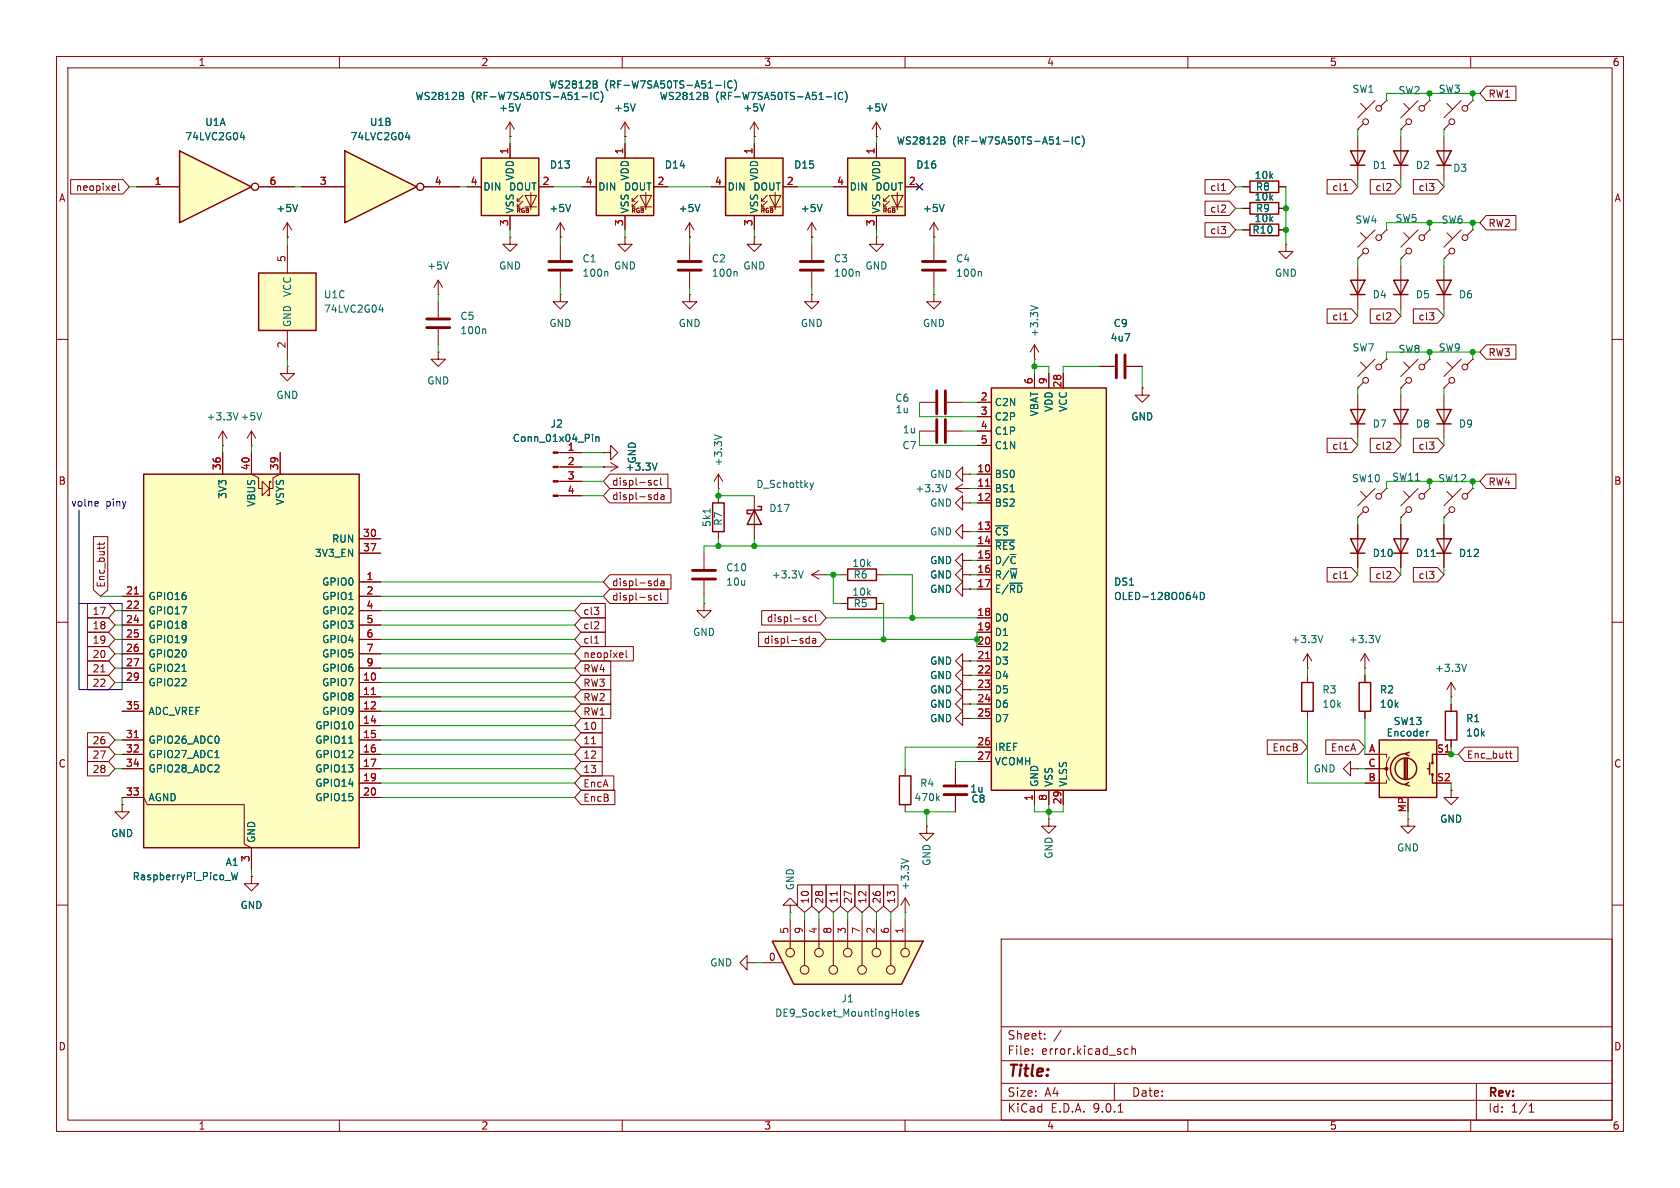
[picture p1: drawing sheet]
<svg xmlns="http://www.w3.org/2000/svg" width="297mm" height="210mm" viewBox="0 0 297 210" stroke-linecap="round" stroke-linejoin="round" font-family="sans-serif">
<defs><g id="words">
<text font-size="2.8" fill="#840000" x="178" y="190.9">Title:</text>
<g font-size="2.1" fill="#840000">
<text x="178" y="184">Sheet:</text>
<text x="178" y="186.7">File:</text>
<text x="184.1" y="186.7">error.kicad_sch</text>
<text x="178" y="196.9">KiCad</text>
<text x="178" y="194.1">Size:</text>
<text x="184.7" y="194.1">A4</text>
<text x="185.7" y="196.9">E.D.A.</text>
<text x="193.3" y="196.9">9.0.1</text>
<text x="200" y="194.1">Date:</text>
<text x="263" y="194.3">Rev:</text>
<text x="263" y="196.9">Id:</text>
<text x="267.1" y="196.9">1/1</text>
</g>
<g font-size="1.8" fill="#840000">
<text x="35" y="11.9">1</text>
<text x="85" y="11.9">2</text>
<text x="135" y="11.9">3</text>
<text x="185" y="11.9">4</text>
<text x="235" y="11.9">5</text>
<text x="285" y="11.9">6</text>
<text x="263" y="17.5">RW1</text>
<text x="10.3" y="35.9">A</text>
<text x="13.3" y="34">neopixel</text>
<text x="213.8" y="34">cl1</text>
<text x="235.4" y="34">cl1</text>
<text x="243.1" y="34">cl2</text>
<text x="250.7" y="34">cl3</text>
<text x="285.3" y="35.9">A</text>
<text x="213.8" y="41.6">cl3</text>
<text x="213.8" y="37.8">cl2</text>
<text x="263" y="40.3">RW2</text>
<text x="235.4" y="56.8">cl1</text>
<text x="243.1" y="56.8">cl2</text>
<text x="250.7" y="56.8">cl3</text>
<text x="263" y="63.2">RW3</text>
<text x="235.4" y="79.7">cl1</text>
<text x="243.1" y="79.7">cl2</text>
<text x="250.7" y="79.7">cl3</text>
<text x="10.3" y="85.9">B</text>
<text x="108.1" y="88.6">displ-sda</text>
<text x="108.1" y="86">displ-scl</text>
<text x="263" y="86">RW4</text>
<text x="285.3" y="85.9">B</text>
<text x="18.7" y="104" transform="rotate(-90 18.7 104)">Enc_butt</text>
<text x="108.1" y="106.4">displ-scl</text>
<text x="108.1" y="103.8">displ-sda</text>
<text x="235.4" y="102.6">cl1</text>
<text x="243.1" y="102.6">cl2</text>
<text x="250.7" y="102.6">cl3</text>
<text x="16.3" y="111.4">18</text>
<text x="16.3" y="108.9">17</text>
<text x="16.3" y="114">19</text>
<text x="103" y="114">cl1</text>
<text x="103" y="108.9">cl3</text>
<text x="103" y="111.4">cl2</text>
<text x="134.9" y="114">displ-sda</text>
<text x="135.5" y="110.2">displ-scl</text>
<text x="16.3" y="119.1">21</text>
<text x="16.3" y="116.5">20</text>
<text x="103" y="119.1">RW4</text>
<text x="103" y="116.5">neopixel</text>
<text x="16.3" y="121.6">22</text>
<text x="103" y="124.1">RW2</text>
<text x="103" y="121.6">RW3</text>
<text x="16.3" y="131.8">26</text>
<text x="103" y="131.8">11</text>
<text x="103" y="129.2">10</text>
<text x="103" y="126.7">RW1</text>
<text x="10.3" y="135.9">C</text>
<text x="16.3" y="134.3">27</text>
<text x="16.3" y="136.8">28</text>
<text x="103" y="134.3">12</text>
<text x="103" y="136.8">13</text>
<text x="224.9" y="133">EncB</text>
<text x="235.2" y="133">EncA</text>
<text x="259.2" y="134.3">Enc_butt</text>
<text x="285.3" y="135.9">C</text>
<text x="103" y="141.9">EncB</text>
<text x="103" y="139.4">EncA</text>
<text x="143.2" y="159.9" transform="rotate(-90 143.2 159.9)">10</text>
<text x="145.7" y="159.9" transform="rotate(-90 145.7 159.9)">28</text>
<text x="148.3" y="159.9" transform="rotate(-90 148.3 159.9)">11</text>
<text x="150.8" y="159.9" transform="rotate(-90 150.8 159.9)">27</text>
<text x="153.4" y="159.9" transform="rotate(-90 153.4 159.9)">12</text>
<text x="155.9" y="159.9" transform="rotate(-90 155.9 159.9)">26</text>
<text x="158.4" y="159.9" transform="rotate(-90 158.4 159.9)">13</text>
<text x="10.3" y="185.9">D</text>
<text x="285.3" y="185.9">D</text>
<text x="35" y="199.9">1</text>
<text x="85" y="199.9">2</text>
<text x="135" y="199.9">3</text>
<text x="185" y="199.9">4</text>
<text x="235" y="199.9">5</text>
<text x="285" y="199.9">6</text>
</g>
<g font-size="1.8" fill="#006464">
<text x="73.3" y="17.9">WS2812B</text>
<text x="83.3" y="17.9">(RF-W7SA50TS-A51-IC)</text>
<text x="97" y="15.8">WS2812B</text>
<text x="106.9" y="15.8">(RF-W7SA50TS-A51-IC)</text>
<text x="116.5" y="17.9">WS2812B</text>
<text x="126.5" y="17.9">(RF-W7SA50TS-A51-IC)</text>
<text x="239" y="16.6">SW1</text>
<text x="247.1" y="16.9">SW2</text>
<text x="254.2" y="16.6">SW3</text>
<text x="36.2" y="22.5">U1A</text>
<text x="65.3" y="22.5">U1B</text>
<text x="88.1" y="19.9">+5V</text>
<text x="108.5" y="19.9">+5V</text>
<text x="131.3" y="19.9">+5V</text>
<text x="152.9" y="19.9">+5V</text>
<text x="32.6" y="25">74LVC2G04</text>
<text x="61.9" y="25">74LVC2G04</text>
<text x="158.4" y="25.8">WS2812B</text>
<text x="168.4" y="25.8">(RF-W7SA50TS-A51-IC)</text>
<text x="85.3" y="33.9">DIN</text>
<text x="89.9" y="33.9">DOUT</text>
<text x="91" y="32" transform="rotate(-90 91 32)">VDD</text>
<text x="97.1" y="30">D13</text>
<text x="105.7" y="33.9">DIN</text>
<text x="110.2" y="33.9">DOUT</text>
<text x="111.4" y="32" transform="rotate(-90 111.4 32)">VDD</text>
<text x="117.4" y="30">D14</text>
<text x="128.5" y="33.9">DIN</text>
<text x="133.1" y="33.9">DOUT</text>
<text x="134.2" y="32" transform="rotate(-90 134.2 32)">VDD</text>
<text x="140.3" y="30">D15</text>
<text x="150.1" y="33.9">DIN</text>
<text x="154.7" y="33.9">DOUT</text>
<text x="155.8" y="32" transform="rotate(-90 155.8 32)">VDD</text>
<text x="161.9" y="30">D16</text>
<text x="221.7" y="35.7">10k</text>
<text x="221.7" y="31.9">10k</text>
<text x="221.9" y="33.9">R8</text>
<text x="242.6" y="30.1">D1</text>
<text x="250.2" y="30.1">D2</text>
<text x="256.8" y="30.6">D3</text>
<text x="48.8" y="37.7">+5V</text>
<text x="91" y="37.8" transform="rotate(-90 91 37.8)">VSS</text>
<text x="97" y="37.7">+5V</text>
<text x="111.4" y="37.8" transform="rotate(-90 111.4 37.8)">VSS</text>
<text x="119.9" y="37.7">+5V</text>
<text x="134.2" y="37.8" transform="rotate(-90 134.2 37.8)">VSS</text>
<text x="141.5" y="37.7">+5V</text>
<text x="155.8" y="37.8" transform="rotate(-90 155.8 37.8)">VSS</text>
<text x="163.1" y="37.7">+5V</text>
<text x="221.3" y="41.5">R10</text>
<text x="221.7" y="39.5">10k</text>
<text x="221.9" y="37.7">R9</text>
<text x="239.5" y="39.7">SW4</text>
<text x="246.6" y="39.5">SW5</text>
<text x="254.8" y="39.7">SW6</text>
<text x="75.4" y="47.9">+5V</text>
<text x="88.1" y="47.9">GND</text>
<text x="102.9" y="46.6">C1</text>
<text x="108.5" y="47.9">GND</text>
<text x="125.7" y="46.6">C2</text>
<text x="131.3" y="47.9">GND</text>
<text x="147.3" y="46.6">C3</text>
<text x="152.9" y="47.9">GND</text>
<text x="168.9" y="46.6">C4</text>
<text x="51.7" y="52.6" transform="rotate(-90 51.7 52.6)">VCC</text>
<text x="57.2" y="52.9">U1C</text>
<text x="102.9" y="49.1">100n</text>
<text x="125.7" y="49.1">100n</text>
<text x="147.3" y="49.1">100n</text>
<text x="168.9" y="49.1">100n</text>
<text x="225.3" y="49.1">GND</text>
<text x="242.6" y="52.9">D4</text>
<text x="250.2" y="52.9">D5</text>
<text x="257.8" y="52.9">D6</text>
<text x="51.7" y="57.9" transform="rotate(-90 51.7 57.9)">GND</text>
<text x="57.2" y="55.5">74LVC2G04</text>
<text x="81.3" y="56.7">C5</text>
<text x="81.3" y="59.3">100n</text>
<text x="97" y="58">GND</text>
<text x="119.9" y="58">GND</text>
<text x="141.5" y="58">GND</text>
<text x="163.1" y="58">GND</text>
<text x="183.7" y="59.7" transform="rotate(-90 183.7 59.7)">+3.3V</text>
<text x="196.8" y="58">C9</text>
<text x="196.2" y="60.6">4u7</text>
<text x="239" y="62.3">SW7</text>
<text x="247.1" y="62.6">SW8</text>
<text x="254.2" y="62.3">SW9</text>
<text x="48.8" y="70.7">GND</text>
<text x="75.4" y="68.2">GND</text>
<text x="158.2" y="71.2">C6</text>
<text x="175.8" y="72">C2N</text>
<text x="36.4" y="74.5">+3.3V</text>
<text x="42.4" y="74.5">+5V</text>
<text x="97.2" y="75.8">J2</text>
<text x="158.2" y="73.3">1u</text>
<text x="159.5" y="76.8">1u</text>
<text x="175.8" y="74.5">C2P</text>
<text x="175.8" y="77.1">C1P</text>
<text x="183.7" y="73.7" transform="rotate(-90 183.7 73.7)">VBAT</text>
<text x="186.3" y="72.9" transform="rotate(-90 186.3 72.9)">VDD</text>
<text x="188.8" y="72.9" transform="rotate(-90 188.8 72.9)">VCC</text>
<text x="199.9" y="74.5">GND</text>
<text x="242.6" y="75.8">D7</text>
<text x="250.2" y="75.8">D8</text>
<text x="257.8" y="75.8">D9</text>
<text x="90.6" y="78.3">Conn_01x04_Pin</text>
<text x="110.5" y="83.4">+3.3V</text>
<text x="112.6" y="82" transform="rotate(-90 112.6 82)">GND</text>
<text x="127.9" y="82.5" transform="rotate(-90 127.9 82.5)">+3.3V</text>
<text x="159.4" y="79.6">C7</text>
<text x="175.8" y="79.6">C1N</text>
<text x="40.2" y="88.3" transform="rotate(-90 40.2 88.3)">3V3</text>
<text x="45.3" y="89.7" transform="rotate(-90 45.3 89.7)">VBUS</text>
<text x="50.4" y="89.4" transform="rotate(-90 50.4 89.4)">VSYS</text>
<text x="133.6" y="86.5">D_Schottky</text>
<text x="161.7" y="87.2">+3.3V</text>
<text x="164.3" y="89.8">GND</text>
<text x="164.3" y="84.7">GND</text>
<text x="175.8" y="84.7">BS0</text>
<text x="175.8" y="87.2">BS1</text>
<text x="175.8" y="89.8">BS2</text>
<text x="238.9" y="85.4">SW10</text>
<text x="246" y="85.2">SW11</text>
<text x="254.2" y="85.4">SW12</text>
<text x="125.8" y="93.3" transform="rotate(-90 125.8 93.3)">5k1</text>
<text x="127.9" y="93" transform="rotate(-90 127.9 93)">R7</text>
<text x="135.9" y="90.7">D17</text>
<text x="164.3" y="94.8">GND</text>
<text x="175.8" y="94.8">~{CS}</text>
<text x="55.6" y="98.7">3V3_EN</text>
<text x="58.6" y="96.1">RUN</text>
<text x="128.3" y="101.2">C10</text>
<text x="150.6" y="100.4">10k</text>
<text x="164.3" y="99.9">GND</text>
<text x="175.8" y="97.4">~{RES}</text>
<text x="175.8" y="99.9">D/~{C}</text>
<text x="242.6" y="98.7">D10</text>
<text x="250.2" y="98.7">D11</text>
<text x="257.8" y="98.7">D12</text>
<text x="26.2" y="106.3">GPIO16</text>
<text x="56.9" y="103.7">GPIO0</text>
<text x="56.9" y="106.3">GPIO1</text>
<text x="128.3" y="103.7">10u</text>
<text x="136.3" y="102.5">+3.3V</text>
<text x="150.6" y="105.5">10k</text>
<text x="150.8" y="107.5">R5</text>
<text x="150.8" y="102.5">R6</text>
<text x="164.3" y="105">GND</text>
<text x="164.3" y="102.5">GND</text>
<text x="175.8" y="102.5">R/~{W}</text>
<text x="175.8" y="105">E/~{RD}</text>
<text x="196.9" y="106.3">OLED-128O064D</text>
<text x="196.9" y="103.7">DS1</text>
<text x="26.2" y="108.8">GPIO17</text>
<text x="26.2" y="111.4">GPIO18</text>
<text x="26.2" y="113.9">GPIO19</text>
<text x="56.9" y="108.8">GPIO2</text>
<text x="56.9" y="111.4">GPIO3</text>
<text x="56.9" y="113.9">GPIO4</text>
<text x="122.4" y="112.6">GND</text>
<text x="175.8" y="110.1">D0</text>
<text x="175.8" y="112.6">D1</text>
<text x="228.2" y="113.9">+3.3V</text>
<text x="238.4" y="113.9">+3.3V</text>
<text x="26.2" y="116.4">GPIO20</text>
<text x="26.2" y="119">GPIO21</text>
<text x="56.9" y="116.4">GPIO5</text>
<text x="56.9" y="119">GPIO6</text>
<text x="164.3" y="117.7">GND</text>
<text x="175.8" y="115.2">D2</text>
<text x="175.8" y="117.7">D3</text>
<text x="253.6" y="119">+3.3V</text>
<text x="26.2" y="121.5">GPIO22</text>
<text x="56.9" y="121.5">GPIO7</text>
<text x="56.9" y="124.1">GPIO8</text>
<text x="164.3" y="122.8">GND</text>
<text x="164.3" y="120.2">GND</text>
<text x="164.3" y="125.3">GND</text>
<text x="175.8" y="120.2">D4</text>
<text x="175.8" y="122.8">D5</text>
<text x="175.8" y="125.3">D6</text>
<text x="233.7" y="122.8">R3</text>
<text x="233.7" y="125.3">10k</text>
<text x="243.8" y="122.8">R2</text>
<text x="243.8" y="125.3">10k</text>
<text x="26.2" y="126.6">ADC_VREF</text>
<text x="26.2" y="131.7">GPIO26_ADC0</text>
<text x="55.6" y="129.1">GPIO10</text>
<text x="55.6" y="131.7">GPIO11</text>
<text x="56.9" y="126.6">GPIO9</text>
<text x="164.3" y="127.9">GND</text>
<text x="175.8" y="127.9">D7</text>
<text x="245" y="130.4">Encoder</text>
<text x="246.3" y="128.4">SW13</text>
<text x="259.1" y="127.9">R1</text>
<text x="259.1" y="130.4">10k</text>
<text x="26.2" y="134.2">GPIO27_ADC1</text>
<text x="26.2" y="136.8">GPIO28_ADC2</text>
<text x="55.6" y="134.2">GPIO12</text>
<text x="55.6" y="136.8">GPIO13</text>
<text x="175.8" y="132.9">IREF</text>
<text x="175.8" y="135.5">VCOMH</text>
<text x="232.1" y="136.8">GND</text>
<text x="26.2" y="141.8">AGND</text>
<text x="55.6" y="139.3">GPIO14</text>
<text x="55.6" y="141.8">GPIO15</text>
<text x="161.6" y="141.8">470k</text>
<text x="162.6" y="139.3">R4</text>
<text x="171.4" y="140.3">1u</text>
<text x="171.6" y="142.1">C8</text>
<text x="183.7" y="139.2" transform="rotate(-90 183.7 139.2)">GND</text>
<text x="186.3" y="139.2" transform="rotate(-90 186.3 139.2)">VSS</text>
<text x="188.8" y="139.2" transform="rotate(-90 188.8 139.2)">VLSS</text>
<text x="19.6" y="148.2">GND</text>
<text x="45.3" y="149.1" transform="rotate(-90 45.3 149.1)">GND</text>
<text x="254.5" y="145.6">GND</text>
<text x="23.3" y="155.8">RaspberryPi_Pico_W</text>
<text x="39.8" y="153.3">A1</text>
<text x="164.7" y="153.2" transform="rotate(-90 164.7 153.2)">GND</text>
<text x="186.3" y="151.9" transform="rotate(-90 186.3 151.9)">GND</text>
<text x="246.9" y="150.7">GND</text>
<text x="42.4" y="160.9">GND</text>
<text x="140.6" y="157.5" transform="rotate(-90 140.6 157.5)">GND</text>
<text x="160.9" y="157.5" transform="rotate(-90 160.9 157.5)">+3.3V</text>
<text x="125.5" y="171">GND</text>
<text x="136.9" y="179.9">DE9_Socket_MountingHoles</text>
<text x="148.7" y="177.4">J1</text>
</g>
<g font-size="1.8" fill="#a90000">
<text x="89.9" y="27.4" transform="rotate(-90 89.9 27.4)">1</text>
<text x="110.2" y="27.4" transform="rotate(-90 110.2 27.4)">1</text>
<text x="133.1" y="27.4" transform="rotate(-90 133.1 27.4)">1</text>
<text x="154.7" y="27.4" transform="rotate(-90 154.7 27.4)">1</text>
<text x="27.2" y="32.8">1</text>
<text x="47.6" y="32.8">6</text>
<text x="56.4" y="32.8">3</text>
<text x="76.8" y="32.8">4</text>
<text x="83.1" y="32.8">4</text>
<text x="95.8" y="32.8">2</text>
<text x="103.4" y="32.8">4</text>
<text x="116.1" y="32.8">2</text>
<text x="126.3" y="32.8">4</text>
<text x="139" y="32.8">2</text>
<text x="147.9" y="32.8">4</text>
<text x="160.6" y="32.8">2</text>
<text x="89.9" y="40.1" transform="rotate(-90 89.9 40.1)">3</text>
<text x="110.2" y="40.1" transform="rotate(-90 110.2 40.1)">3</text>
<text x="133.1" y="40.1" transform="rotate(-90 133.1 40.1)">3</text>
<text x="154.7" y="40.1" transform="rotate(-90 154.7 40.1)">3</text>
<text x="50.5" y="46.4" transform="rotate(-90 50.5 46.4)">5</text>
<text x="50.5" y="61.7" transform="rotate(-90 50.5 61.7)">2</text>
<text x="173.3" y="70.9">2</text>
<text x="182.6" y="68" transform="rotate(-90 182.6 68)">6</text>
<text x="185.2" y="68" transform="rotate(-90 185.2 68)">9</text>
<text x="187.7" y="68.6" transform="rotate(-90 187.7 68.6)">28</text>
<text x="173.3" y="73.4">3</text>
<text x="173.3" y="75.9">4</text>
<text x="39.1" y="83.2" transform="rotate(-90 39.1 83.2)">36</text>
<text x="44.2" y="83.2" transform="rotate(-90 44.2 83.2)">40</text>
<text x="49.3" y="83.2" transform="rotate(-90 49.3 83.2)">39</text>
<text x="100.3" y="79.8">1</text>
<text x="100.3" y="82.3">2</text>
<text x="172.7" y="83.6">10</text>
<text x="173.3" y="78.5">5</text>
<text x="100.3" y="84.8">3</text>
<text x="100.3" y="87.4">4</text>
<text x="172.7" y="86.1">11</text>
<text x="172.7" y="88.6">12</text>
<text x="64.1" y="95">30</text>
<text x="172.7" y="93.7">13</text>
<text x="64.1" y="97.5">37</text>
<text x="172.7" y="96.3">14</text>
<text x="172.7" y="98.8">15</text>
<text x="172.7" y="101.3">16</text>
<text x="22.2" y="105.2">21</text>
<text x="22.2" y="107.7">22</text>
<text x="64.7" y="102.6">1</text>
<text x="64.7" y="105.2">2</text>
<text x="64.7" y="107.7">4</text>
<text x="172.7" y="103.9">17</text>
<text x="22.2" y="110.2">24</text>
<text x="22.2" y="112.8">25</text>
<text x="64.7" y="110.2">5</text>
<text x="64.7" y="112.8">6</text>
<text x="172.7" y="109">18</text>
<text x="172.7" y="111.5">19</text>
<text x="22.2" y="115.3">26</text>
<text x="22.2" y="117.9">27</text>
<text x="64.7" y="115.3">7</text>
<text x="64.7" y="117.9">9</text>
<text x="172.7" y="116.6">21</text>
<text x="172.7" y="119.1">22</text>
<text x="22.2" y="120.4">29</text>
<text x="22.2" y="125.5">35</text>
<text x="64.1" y="120.4">10</text>
<text x="64.1" y="122.9">11</text>
<text x="64.1" y="125.5">12</text>
<text x="172.7" y="121.7">23</text>
<text x="172.7" y="124.2">24</text>
<text x="22.2" y="130.6">31</text>
<text x="64.1" y="128">14</text>
<text x="64.1" y="130.6">15</text>
<text x="172.7" y="126.7">25</text>
<text x="172.7" y="131.8">26</text>
<text x="22.2" y="133.1">32</text>
<text x="22.2" y="135.6">34</text>
<text x="64.1" y="133.1">16</text>
<text x="64.1" y="135.6">17</text>
<text x="172.7" y="134.4">27</text>
<text x="241.8" y="135.6">C</text>
<text x="241.9" y="133.1">A</text>
<text x="254" y="133.1">S1</text>
<text x="22.2" y="140.7">33</text>
<text x="64.1" y="138.2">19</text>
<text x="64.1" y="140.7">20</text>
<text x="182.6" y="141.7" transform="rotate(-90 182.6 141.7)">1</text>
<text x="185.2" y="141.7" transform="rotate(-90 185.2 141.7)">8</text>
<text x="187.7" y="142.3" transform="rotate(-90 187.7 142.3)">29</text>
<text x="241.8" y="138.2">B</text>
<text x="248.7" y="143.7" transform="rotate(-90 248.7 143.7)">MP</text>
<text x="254" y="138.2">S2</text>
<text x="44.2" y="152.5" transform="rotate(-90 44.2 152.5)">3</text>
<text x="139.4" y="165.2" transform="rotate(-90 139.4 165.2)">5</text>
<text x="142" y="165.2" transform="rotate(-90 142 165.2)">9</text>
<text x="144.5" y="165.2" transform="rotate(-90 144.5 165.2)">4</text>
<text x="147.1" y="165.2" transform="rotate(-90 147.1 165.2)">8</text>
<text x="149.6" y="165.2" transform="rotate(-90 149.6 165.2)">3</text>
<text x="152.1" y="165.2" transform="rotate(-90 152.1 165.2)">7</text>
<text x="154.7" y="165.2" transform="rotate(-90 154.7 165.2)">2</text>
<text x="157.2" y="165.2" transform="rotate(-90 157.2 165.2)">6</text>
<text x="159.8" y="165.2" transform="rotate(-90 159.8 165.2)">1</text>
<text x="135.8" y="169.9">0</text>
</g>
<g font-size="1.8" fill="#0000c2">
<text x="12.5" y="89.8">volne</text>
<text x="18.7" y="89.8">piny</text>
</g>
<text font-size="1.8" fill="#009600" x="172.7" y="114">20</text>
<g font-size="1.1" fill="#840000">
<text x="91.2" y="37.8">RGB</text>
<text x="111.5" y="37.8">RGB</text>
<text x="134.3" y="37.8">RGB</text>
<text x="155.9" y="37.8">RGB</text>
</g>
</g></defs>
<g fill="none" stroke="#840000" stroke-width=".18">
<path d="M10 10h277v190h-277zM12 12h273v186h-273zM60 10v2M110 10v2M160 10v2M210 10v2M260 10v2M10 60h2M285 60h2M10 110h2M285 110h2M10 160h2"/>
<path d="M177 166h108v32h-108zM285 160h2M60 198v2M110 198v2M160 198v2M177 194.5h108M177 191.5h108M177 187.5h108M177 181.5h108M182.5 186.3v.1M182.5 185.5v.1M184.7 183.6v.1"/>
<path d="M184.7 182.8v.1M187.6 182.1l-1.3 2M197 191.5v3M197.7 196.6h.8M198.9 186.3h.6M198.9 185.5h.6M200.1 185.5l.2-.1 .4 .1v.9M200.1 184.9v1.5M210 198v2M260 198v2M261 191.5v6.5M270.3 196.6h.9"/>
<path d="M270.3 195.5l.4-.4v1.5"/>
</g>
<path d="M61 26.7l12.7 6.3-12.7 6.4z" fill="#ffffc2"/>
<path d="M61 26.7l12.7 6.3-12.7 6.4z" fill="none" stroke="#840000" stroke-width=".25"/>
<g fill="none" stroke="#840000" stroke-width=".18">
<path d="M53.3 33h7.7M74.9 33h6.4M194.3 64.8h2.8M199.1 64.8h2.8M231.1 118.1h.1M231.1 115.6l-.7 1.2M231.1 115.6l.8 1.2M231.1 115.6v2.5"/>
<circle cx="74.3" cy="33" r=".63"/>
</g>
<path d="M71.7 24.3h.8M72.3 23.9v.8M233.9 112.3l-.5 1.3" fill="none" stroke="#006464" stroke-width=".18"/>
<path d="M197.4 62.7v4.1M198.9 62.7v4.1" fill="none" stroke="#840000" stroke-width=".51"/>
<path d="M136.5 166.4h26.7l-3.8 7.6h-19.1z" fill="#ffffc2"/>
<path d="M136.5 166.4h26.7l-3.8 7.6h-19.1z" fill="none" stroke="#840000" stroke-width=".25"/>
<g fill="none" stroke="#840000" stroke-width=".18">
<path d="M50.8 39.4l-.8 1.2M50.8 39.4l.8 1.2M50.8 39.4v2.5M50.8 41.9h.1M168.9 135.9v2.8M168.9 140.7v2.8M134.6 170.2h3.8M139.7 162.6v5M142.2 162.6v8.1M144.8 162.6v5M147.3 162.6v8.1M149.9 162.6v5"/>
<path d="M152.4 162.6v8.1M154.9 162.6v5M157.5 162.6v8.1M160 162.6v5"/>
<circle cx="139.7" cy="168.4" r=".76"/>
<circle cx="142.2" cy="171.4" r=".76"/>
<circle cx="144.8" cy="168.4" r=".76"/>
<circle cx="147.3" cy="171.4" r=".76"/>
<circle cx="149.9" cy="168.4" r=".76"/>
<circle cx="152.4" cy="171.4" r=".76"/>
<circle cx="154.9" cy="168.4" r=".76"/>
<circle cx="157.5" cy="171.4" r=".76"/>
<circle cx="160" cy="168.4" r=".76"/>
</g>
<path d="M52.6 36.1l-.4 1.3M160.2 178.4v1.1l.2 .1M160.8 179.2l.6-.1v-.2l-.4-.1-.2 .2 .1 .6h.5M162.4 178.9l-.3-.1-.2 .2 .1 .2 .4 .1v.3h-.5" fill="none" stroke="#006464" stroke-width=".18"/>
<path d="M166.9 138.9h4M166.9 140.5h4" fill="none" stroke="#840000" stroke-width=".51"/>
<path d="M31.7 26.7l12.7 6.3-12.7 6.4z" fill="#ffffc2"/>
<path d="M31.7 26.7l12.7 6.3-12.7 6.4zM159 137.2h2v5h-2z" fill="none" stroke="#840000" stroke-width=".25"/>
<g fill="none" stroke="#840000" stroke-width=".18">
<path d="M24.1 33h7.6M45.7 33h6.4M39.4 78.7h.1M39.4 76.2l.7 1.3M39.4 76.2l-.8 1.3M39.4 76.2v2.5M44.4 78.7h.1M44.4 76.2l.8 1.3M44.4 76.2l-.7 1.3M44.4 76.2v2.5M168.9 86.4l1.3 .7M168.9 86.4h2.5"/>
<path d="M170.2 85.6l-1.3 .8M171.4 86.4h.1M170.2 119.4v-1.3l-1.3 1.3 1.3 1.3v-1.3h1.2M170.2 116.8v-1.2l-1.3 1.2 1.3 1.3v-1.3h1.2M170.2 104.1v-1.2l-1.3 1.2 1.3 1.3v-1.3h1.2M171.4 119.4h.1M171.4 116.8h.1M171.4 104.1h.1M160 135.9v1.3M170.2 121.9v-1.2l-1.3 1.2 1.3 1.3v-1.3h1.2M170.2 124.5v-1.3l-1.3 1.3 1.3 1.2v-1.2h1.2M170.2 127v-1.3l-1.3 1.3 1.3 1.3v-1.3h1.2"/>
<path d="M171.4 121.9h.1M171.4 124.5h.1M171.4 127h.1M160 142.2v1.3M163.8 146.1v1.2h1.3l-1.3 1.3-1.2-1.3h1.2M163.8 146.1h.1M185.4 144.8v1.3h1.3l-1.3 1.2-1.3-1.2h1.3M185.4 144.8h.1"/>
<circle cx="45.1" cy="33" r=".63"/>
</g>
<path d="M42.5 24.3h.8M43.1 23.9v.8M42.1 73l-.4 1.2M46.3 73l-.5 1.2M167.4 85.7l-.4 1.2M165.7 141.1l.4 .4M166.1 140.7l-.5 .5" fill="none" stroke="#006464" stroke-width=".18"/>
<path d="M45.7 48.3h10.2v10.1h-10.2z" fill="#ffffc2"/>
<path d="M45.7 48.3h10.2v10.1h-10.2zM149.9 105.7h5v2h-5z" fill="none" stroke="#840000" stroke-width=".25"/>
<path d="M50.8 43.2v5.1M50.8 58.4v5.1M99.1 43.2v2.8M99.1 48v2.8M50.8 64.8v1.2h1.3l-1.3 1.3-1.3-1.3h1.3M50.8 64.8h.1M148.6 106.7h1.3M154.9 106.7h1.3M132.1 170.2v1.3l-1.3-1.3 1.3-1.3v1.3h1.2M133.3 170.2h.1" fill="none" stroke="#840000" stroke-width=".18"/>
<path d="M67 54.8h.8M67.6 54.3v.9M107.3 48l.2 .2v.6" fill="none" stroke="#006464" stroke-width=".18"/>
<path d="M97 46.2h4.1M97 47.8h4.1" fill="none" stroke="#840000" stroke-width=".51"/>
<path d="M105.4 27.9h10.2v10.2h-10.2z" fill="#ffffc2"/>
<g fill="none" stroke="#840000" stroke-width=".18">
<path d="M102.9 33h2.5M110.5 24.1h.1M110.5 21.6v2.5M110.5 25.4v2.5M110.5 38.1v2.5M110.5 21.6l-.8 1.3M110.5 21.6l.8 1.3M111.8 35.6h.5M111.8 36.6h.5M112.8 34.5l-1 1.1v-.5M112.8 35.6l-1 1v-.5M113.2 34.5h2l-1 2.1z"/>
<path d="M113.2 36.6h2M114.2 34v3.1M115.6 33h2.5M133.3 24.1h.1M133.3 21.6l-.7 1.3M133.3 21.6l.8 1.3M133.3 21.6v2.5M110.5 41.9v1.3h1.3l-1.3 1.3-1.3-1.3h1.3M110.5 41.9h.1M121.9 43.2v2.8M121.9 48v2.8M160 158.8l.8 1.2"/>
<path d="M160 158.8l-.7 1.2M160 158.8v2.5M160 161.3h.1"/>
</g>
<path d="M105.4 27.9h10.2v10.2h-10.2z" fill="none" stroke="#840000" stroke-width=".25"/>
<path d="M105.5 15l.1 .1-.1 .4M105.5 14.4v.4M112.3 18.4l-.4 1.2M126.5 15.1h1M128.1 14.3v1.3M129.4 14.4a.6 .6 0 0 0-.8 .4 .6 .6 0 0 0 .6 .8l.2-.2M129.8 14.1a1.47 1.47 0 0 1 .1 1.9M135.2 18.4l-.5 1.2M130.1 48l.2 .2v.6M159.3 151.8l1.3 .4" fill="none" stroke="#006464" stroke-width=".18"/>
<path d="M119.9 46.2h4.1M119.9 47.8h4.1" fill="none" stroke="#840000" stroke-width=".51"/>
<path d="M128.3 27.9h10.1v10.2h-10.1z" fill="#ffffc2"/>
<g fill="none" stroke="#840000" stroke-width=".18">
<path d="M99.1 39.4l-.8 1.2M99.1 39.4l.7 1.2M99.1 39.4v2.5M121.9 39.4l-.7 1.2M121.9 39.4l.8 1.2M121.9 39.4v2.5M125.7 33h2.6M133.3 25.4v2.5M133.3 38.1v2.5M134.6 35.6h.5M134.6 36.6h.5M135.6 34.5l-1 1.1v-.5"/>
<path d="M135.6 35.6l-1 1v-.5M136 34.5h2l-1 2.1zM136 36.6h2M137 34v3.1M138.4 33h2.6M143.5 39.4l-.8 1.2M143.5 39.4l.8 1.2M143.5 39.4v2.5M77.5 52.1h.1M77.5 49.5l-.8 1.3M77.5 49.5l.7 1.3M77.5 49.5v2.6"/>
<path d="M90.2 41.9v1.3h1.2l-1.2 1.3-1.3-1.3h1.3M90.2 41.9h.1M99.1 41.9h.1M99.1 52.1v1.2h1.2l-1.2 1.3-1.3-1.3h1.3M99.1 52.1h.1M121.9 41.9h.1M121.9 52.1v1.2h1.3l-1.3 1.3-1.3-1.3h1.3M121.9 52.1h.1M133.3 41.9v1.3h1.3l-1.3 1.3-1.2-1.3h1.2M133.3 41.9h.1M143.5 41.9h.1M143.5 52.1v1.2h1.3l-1.3 1.3-1.3-1.3h1.3"/>
<path d="M143.5 52.1h.1M143.5 43.2v2.8M143.5 48v2.8M247.6 68.6h.1M248.2 64l1 1M248.7 67.6l-1.1 1M250.7 63.5l-3.1 3M252.7 63.5l-1 1M252.7 63.5h.1M170.2 94v-1.3l-1.3 1.3 1.3 1.3v-1.3h1.2M170.2 99.1v-1.3l-1.3 1.3 1.3 1.2v-1.2h1.2M171.4 94h.1"/>
<path d="M171.4 99.1h.1M240 91.4h.1M240 92.7v7.6M240.5 86.9l1.1 1M241 90.4l-1 1M243.1 86.4l-3.1 3M245.1 86.4l-1 1M245.1 86.4h.1M247.6 91.4h.1M247.6 92.7v7.6M248.2 86.9l1 1M248.7 90.4l-1.1 1"/>
<path d="M250.7 86.4l-3.1 3M252.7 86.4l-1 1M252.7 86.4h.1M148.6 101.6h1.3M154.9 101.6h1.3M170.2 101.6v-1.3l-1.3 1.3 1.3 1.3v-1.3h1.2M171.4 101.6h.1M139.7 160h-1.3l1.3-1.2 1.3 1.2h-1.3v1.3M139.7 161.3h.1"/>
<circle cx="249" cy="67.2" r=".51"/>
<circle cx="251.4" cy="64.9" r=".51"/>
<circle cx="241.4" cy="90.1" r=".51"/>
<circle cx="243.7" cy="87.7" r=".51"/>
<circle cx="249" cy="90.1" r=".51"/>
<circle cx="251.4" cy="87.7" r=".51"/>
</g>
<path d="M128.3 27.9h10.1v10.2h-10.1zM238.8 95.3h2.5l-1.3 2.5zM238.8 97.8h2.5M246.4 95.3h2.5l-1.3 2.5zM246.4 97.8h2.5M149.9 100.6h5v2h-5z" fill="none" stroke="#840000" stroke-width=".25"/>
<path d="M125 17l.2 .2-.2 .3M146.1 17.1h.9M147.7 16.3v1.3M149 16.4a.6 .6 0 0 0-.9 .5 .6 .6 0 0 0 .6 .7l.3-.1M149.4 16.1a1.46 1.46 0 0 1 0 2M100.9 36.1l-.4 1.3M123.7 36.1l-.4 1.3M145.3 36.1l-.4 1.3M79.3 46.3l-.4 1.3M151.7 48l.2 .2v.6M253 98.4h.7" fill="none" stroke="#006464" stroke-width=".18"/>
<path d="M141.5 46.2h4M141.5 47.8h4" fill="none" stroke="#840000" stroke-width=".51"/>
<path d="M85.1 27.9h10.1v10.2h-10.1z" fill="#ffffc2"/>
<g fill="none" stroke="#840000" stroke-width=".18">
<path d="M82.5 33h2.6M90.2 24.1h.1M90.2 21.6v2.5M90.2 25.4v2.5M90.2 38.1v2.5M90.2 21.6l-.8 1.3M90.2 21.6l.7 1.3M91.4 35.6h.5M91.4 36.6h.5M92.5 34.5l-1.1 1.1v-.5M92.5 35.6l-1.1 1v-.5M92.8 34.5h2.1l-1 2.1z"/>
<path d="M92.8 36.6h2.1M93.9 34v3.1M95.2 33h2.6M201.9 68.6v1.3h1.3l-1.3 1.2-1.2-1.2h1.2M201.9 68.6h.1M255.3 68.6h.1M255.3 69.9v7.6M255.8 64l1 1M256.3 67.6l-1 1M258.3 63.5l-3 3M260.3 63.5l-1 1M260.3 63.5h.1"/>
<path d="M98.7 80h4.2M98.7 82.6h4.2M98.7 85.1h4.2M98.7 87.6h4.2M106.7 80h1.2v-1.3l1.3 1.3-1.3 1.3v-1.3M106.7 80h.1M106.7 82.6h.1M106.7 82.6h2.5M107.9 81.8l1.3 .8M109.2 82.6l-1.3 .7M124.5 97.8v2.8M127 86.4h.1"/>
<path d="M127 83.8l.8 1.3M127 83.8l-.8 1.3M127 83.8v2.6M127 87.6v1.3M127 94v1.3M133.3 87.6v7.7M170.2 88.9v-1.3l-1.3 1.3 1.3 1.3v-1.3h1.2M171.4 88.9h.1M255.3 92.7v7.6M124.5 102.6v2.8M143.5 101.6l1.3 .8M143.5 101.6h2.5"/>
<path d="M144.8 100.8l-1.3 .8M146 101.6h.1M44.4 154.9v1.3h-1.2l1.2 1.3 1.3-1.3h-1.3M44.4 154.9h.1"/>
<circle cx="256.7" cy="67.2" r=".51"/>
<circle cx="259" cy="64.9" r=".51"/>
</g>
<path d="M85.1 27.9h10.1v10.2h-10.1zM254 72.4h2.5l-1.2 2.5zM254 74.9h2.5M126 88.9h2v5.1h-2zM133.3 90.2l1.3 2.5h-2.5zM134 89.5h.6v.7h-2.5v.6h.6M254 95.3h2.5l-1.2 2.5zM254 97.8h2.5" fill="none" stroke="#840000" stroke-width=".25"/>
<g fill="none" stroke="#006464" stroke-width=".18">
<path d="M81.9 17l.1 .2-.1 .3M81.9 16.4v.4M92 18.4l-.4 1.2M102.9 17.1h1M104.5 16.3v1.3M105.3 16.4a.61 .61 0 0 0-.3 .8 .61 .61 0 0 0 .8 .3M105.4 16.3l.4 .1M106.2 16.1l.3 .4M106.5 16.7v.8l-.3 .6M104.7 76.8v.1M104.7 77.2v.8M105.3 77.2v.8"/>
<path d="M105.3 77.3l.2-.1 .3 .1 .1 .7M126.3 76.9l1.3 .4M116.2 81.9l-.5 1.2M125.5 90v.7M143.2 85.3l.3 .9M143.5 86.2l-.3 .4M143.8 85.3l-.3 .9M142 100.9l-.4 1.3"/>
</g>
<g fill="#840000" stroke="#840000" stroke-width=".18">
<path d="M97.8 79.9h.9v.2h-.9z"/>
<path d="M97.8 82.4h.9v.3h-.9z"/>
<path d="M97.8 85h.9v.2h-.9z"/>
<path d="M97.8 87.5h.9v.3h-.9z"/>
</g>
<path d="M122.4 102.4h4.1M122.4 100.8h4.1" fill="none" stroke="#840000" stroke-width=".51"/>
<path d="M175.3 68.6h20.3v71.1h-20.3z" fill="#ffffc2"/>
<path d="M175.3 68.6h20.3v71.1h-20.3zM238.8 72.4h2.5l-1.3 2.5zM238.8 74.9h2.5M246.4 72.4h2.5l-1.3 2.5zM246.4 74.9h2.5M230.1 120.7h2.1v5h-2.1z" fill="none" stroke="#840000" stroke-width=".25"/>
<g fill="none" stroke="#840000" stroke-width=".18">
<path d="M172.7 71.1h2.6M172.7 73.7h2.6M172.7 76.2h2.6M172.7 78.7h2.6M182.9 66v2.6M185.4 66v2.6M188 66v2.6M240 68.6h.1M240 69.9v7.6M240.5 64l1.1 1M241 67.6l-1 1M243.1 63.5l-3.1 3"/>
<path d="M245.1 63.5l-1 1M245.1 63.5h.1M247.6 69.9v7.6M172.7 83.8h2.6M172.7 86.4h2.6M172.7 88.9h2.6M172.7 94h2.6M172.7 96.5h2.6M172.7 99.1h2.6M255.3 91.4h.1M255.8 86.9l1 1M256.3 90.4l-1 1"/>
<path d="M258.3 86.4l-3 3M260.3 86.4l-1 1M260.3 86.4h.1M124.5 106.7v1.3h1.2l-1.2 1.2-1.3-1.2h1.3M124.5 106.7h.1M172.7 101.6h2.6M172.7 104.1h2.6M172.7 109.2h2.6M172.7 111.8h2.6M172.7 114.3h2.6M172.7 116.8h2.6M172.7 119.4h2.6"/>
<path d="M231.1 119.4v1.3M172.7 121.9h2.6M172.7 124.5h2.6M172.7 127h2.6M172.7 132.1h2.6M172.7 134.6h2.6M182.9 139.7v2.5M185.4 139.7v2.5M188 139.7v2.5M231.1 125.7v1.3M256.5 139.7v1.3h1.3l-1.3 1.2-1.2-1.2h1.2M256.5 139.7h.1"/>
<path d="M248.9 144.8v1.3h1.3l-1.3 1.2-1.3-1.2h1.3M248.9 144.8h.1"/>
<circle cx="241.4" cy="67.2" r=".51"/>
<circle cx="243.7" cy="64.9" r=".51"/>
<circle cx="256.7" cy="90.1" r=".51"/>
<circle cx="259" cy="87.7" r=".51"/>
</g>
<path d="M174.2 85.9h.8M174.2 116.4h.8" fill="none" stroke="#a90000" stroke-width=".18"/>
<path d="M176 95.5h3.4M210.9 105.6h.8M211.5 105.1v.9M212.2 104.7a.64 .64 0 0 1 .7 .7 .64 .64 0 0 1-.7 .6z" fill="none" stroke="#006464" stroke-width=".18"/>
<path d="M25.4 83.8h38.1v66.1h-38.1z" fill="#ffffc2"/>
<path d="M25.4 83.8h38.1v66.1h-38.1z" fill="none" stroke="#840000" stroke-width=".25"/>
<g fill="none" stroke="#840000" stroke-width=".18">
<path d="M39.4 80v3.8M44.4 80v3.8l1.3 .7v1.9h.7M46.4 85.1l1.2 1.3-1.2 1.2zM47.9 85.3v-.2h-.3v2.5h-.2v-.2M49.5 80v3.8l-1.2 .7v1.9h-.7M63.5 95.3h3.8M63.5 97.8h3.8M21.6 105.4h3.8M21.6 108h3.8M21.6 110.5h3.8M21.6 113h3.8M21.6 115.6h3.8"/>
<path d="M21.6 118.1h3.8M63.5 102.9h3.8M63.5 105.4h3.8M63.5 108h3.8M63.5 110.5h3.8M63.5 113h3.8M63.5 115.6h3.8M63.5 118.1h3.8M21.6 120.7h3.8M21.6 125.7h3.8M21.6 130.8h3.8M21.6 133.4h3.8"/>
<path d="M21.6 135.9h3.8M63.5 120.7h3.8M63.5 123.2h3.8M63.5 125.7h3.8M63.5 128.3h3.8M63.5 130.8h3.8M63.5 133.4h3.8M63.5 135.9h3.8M63.5 138.4h3.8M21.6 141h3.8l.6 1.2h17.2v7l1.2 .7v3.8M21.6 142.2v1.3h1.3l-1.3 1.3-1.3-1.3h1.3M21.6 142.2h.1"/>
<path d="M63.5 141h3.8"/>
</g>
<path d="M23.7 105h.8M23.7 130.4h.8M65.6 122.8h.8" fill="none" stroke="#a90000" stroke-width=".18"/>
<path d="M32.2 118.7h.7M38 133.9h.7M61.7 131.4h.7M40.9 154.2l.3 1.3 .3-.9 .2 .9 .3-1.3" fill="none" stroke="#006464" stroke-width=".18"/>
<path d="M243.8 130.8h10.2v10.2h-10.2z" fill="#ffffc2"/>
<g fill="none" stroke="#840000" stroke-width=".25">
<path d="M240.3 120.7h2v5h-2zM243.8 130.8h10.2v10.2h-10.2zM248.3 134.1v3.6M248.5 133.2a2.73 2.73 0 0 0-2.7 2.7 2.73 2.73 0 0 0 2.7 2.8M248.5 134.1v3.6M248.8 134.1v3.6M249 138.3l-.6 .4 .8 .2M249.2 133l-.8 .2 .6 .4M252.3 135.9h.4M252.7 134.9v2M253.2 136.9v1.5h.8M254 133.4h-.8v1.5"/>
<path d="M255.5 125.7h2.1v5.1h-2.1z"/>
<circle cx="248.5" cy="135.9" r="1.9"/>
<circle cx="253.2" cy="134.9" r=".13"/>
<circle cx="253.2" cy="136.9" r=".13"/>
</g>
<g fill="none" stroke="#840000" stroke-width=".18">
<path d="M77.5 53.3v2.8M77.5 58.2v2.8M77.5 62.2v1.3h1.2l-1.2 1.3-1.3-1.3h1.3M77.5 62.2h.1M241.3 118.1h.1M241.3 115.6v2.5M241.3 119.4v1.3M241.3 115.6l-.8 1.2M241.3 115.6l.8 1.2M238.8 135.9v-1.3l-1.3 1.3 1.3 1.3v-1.3h1.2M240 135.9h.1M241.3 133.4h3.8v.5"/>
<path d="M241.3 135.9h3.8v1l.5 1M241.3 125.7v1.3M245.1 137.9v.5h-3.8M245.6 133.9l-.5 1v1h-.5M254 133.4h2.5M256.5 123.2h.1M256.5 120.7v2.5M256.5 124.5v1.2M256.5 130.8v1.3M256.5 120.7l-.7 1.2M256.5 120.7l.8 1.2"/>
</g>
<circle cx="245.1" cy="135.9" r=".25" fill="#840000" stroke="#840000" stroke-width=".18"/>
<path d="M85.7 58.2l.2 .1v.7M244 112.3l-.4 1.3M259.3 117.4l-.5 1.3M252.6 129.3l-.4 .2" fill="none" stroke="#006464" stroke-width=".18"/>
<path d="M75.4 56.4h4.1M75.4 57.9h4.1" fill="none" stroke="#840000" stroke-width=".51"/>
<path d="M149.9 27.9h10.1v10.2h-10.1z" fill="#ffffc2"/>
<g fill="none" stroke="#840000" stroke-width=".18">
<path d="M240.5 18.3l1.1 1M243.1 17.8l-3.1 3M245.1 17.8l-1 1M245.1 17.8h.1M248.2 18.3l1 1M250.7 17.8l-3.1 3M252.7 17.8l-1 1M252.7 17.8h.1M255.8 18.3l1 1M258.3 17.8l-3 3M260.3 17.8l-1 1M260.3 17.8h.1"/>
<path d="M262.7 15.2h5.3v2.6h-5.3l-1.1-1.3zM12.5 31.7h9.2l1.2 1.3-1.2 1.3h-9.2zM20.4 32.9v.2l-.6 .2M21 32.4v1.1l.1 .2M24.1 33h7.6M45.7 33h6.4M53.3 33h7.7M74.9 33h6.4M82.5 33h2.6M90.2 24.1h.1M90.2 25.4v2.5M90.2 38.1v2.5"/>
<path d="M95.2 33h2.6M102.9 33h2.5M110.5 24.1h.1M110.5 25.4v2.5M110.5 38.1v2.5M115.6 33h2.5M125.7 33h2.6M133.3 24.1h.1M133.3 25.4v2.5M133.3 38.1v2.5M138.4 33h2.6M147.3 33h2.6"/>
<path d="M154.9 24.1h.1M154.9 21.6v2.5M154.9 25.4v2.5M154.9 38.1v2.5M154.9 21.6l-.7 1.3M154.9 21.6l.8 1.3M156.2 35.6h.5M156.2 36.6h.5M157.2 34.5l-1 1.1v-.5M157.2 35.6l-1 1v-.5M157.6 34.5h2l-1 2.1zM157.6 36.6h2"/>
<path d="M158.6 34v3.1M160 33h2.6M165.1 39.4v2.5M165.1 39.4l-.8 1.2M165.1 39.4l.8 1.2M213 31.7h4.3l1.1 1.3-1.1 1.3h-4.3zM213 39.4h4.3l1.1 1.2-1.1 1.3h-4.3zM213 35.6h4.3l1.1 1.2-1.1 1.3h-4.3zM215.9 37.5h.8M215.9 33.7h.8M216.6 36.4v.4M219.7 33h1.3"/>
<path d="M219.7 36.8h1.3M226.1 33h1.2M226.1 36.8h1.2M234.6 31.7h4.3l1.1 1.3-1.1 1.3h-4.3zM237.5 33.7h.8M240 22.9h.1M240 24.1v7.7M241 21.8l-1 1.1M242.2 31.7h4.3l1.1 1.3-1.1 1.3h-4.3zM245.1 33.7h.8M245.8 32.5v.5M247.6 22.9h.1"/>
<path d="M247.6 24.1v7.7M248.7 21.8l-1.1 1.1M249.9 31.7h4.3l1.1 1.3-1.1 1.3h-4.3zM252.7 32.4h.8l-.4 .5M253.4 33v.6M255.3 22.9h.1M255.3 24.1v7.7M256.3 21.8l-1 1.1M262.7 38.1h5.3v2.5h-5.3l-1.1-1.2zM50.8 41.9h.1M99.1 41.9h.1M121.9 41.9h.1"/>
<path d="M143.5 41.9h.1M154.9 41.9v1.3h1.3l-1.3 1.3-1.2-1.3h1.2M154.9 41.9h.1M165.1 52.1v1.2h1.3l-1.3 1.3-1.3-1.3h1.3M165.1 52.1h.1M165.1 41.9h.1M165.1 43.2v2.8M165.1 48v2.8M215.9 40h.8l-.5 .5M216.6 40.6v.6M219.7 40.6h1.3M226.1 40.6h1.2"/>
<path d="M227.3 43.2v1.3h1.3l-1.3 1.2-1.2-1.2h1.2M227.3 43.2h.1M234.6 54.6h4.3l1.1 1.3-1.1 1.3h-4.3zM237.5 56.6h.8M240 45.7h.1M240 47v7.6M240.5 41.1l1.1 1.1M241 44.7l-1 1M242.2 54.6h4.3l1.1 1.3-1.1 1.3h-4.3zM243.1 40.6l-3.1 3.1M245.1 56.6h.8M245.1 40.6l-1 1.1"/>
<path d="M245.1 40.6h.1M245.8 55.4v.4M247.6 45.7h.1M247.6 47v7.6M248.2 41.1l1 1.1M248.7 44.7l-1.1 1M249.9 54.6h4.3l1.1 1.3-1.1 1.3h-4.3zM250.7 40.6l-3.1 3.1M252.7 55.3h.8l-.4 .5M252.7 40.6l-1 1.1M252.7 40.6h.1M253.4 55.9v.5"/>
<path d="M255.3 45.7h.1M255.3 47v7.6M255.8 41.1l1 1.1M256.3 44.7l-1 1M258.3 40.6l-3 3.1M260.3 40.6l-1 1.1M260.3 40.6h.1M162.6 71.1h2.8M162.6 76.2h2.8M167.4 71.1h2.8M167.4 76.2h2.8M172.7 71.1h2.6"/>
<path d="M172.7 76.2h2.6M172.7 73.7h2.6M172.7 78.7h2.6M182.9 63.5h.1M182.9 61l.7 1.2M182.9 61l-.8 1.2M182.9 61v2.5M182.9 66v2.6M185.4 66v2.6M188 66v2.6M194.3 64.8h2.8M199.1 64.8h2.8"/>
<path d="M201.9 68.6h.1M234.6 77.5h4.3l1.1 1.2-1.1 1.3h-4.3zM237.5 79.4h.8M242.2 77.5h4.3l1.1 1.2-1.1 1.3h-4.3zM245.1 79.4h.8M245.8 78.3v.4M249.9 77.5h4.3l1.1 1.2-1.1 1.3h-4.3zM252.7 78.1h.8l-.4 .5M253.4 78.7v.6M262.7 61h5.3v2.5h-5.3l-1.1-1.3zM16.5 94.9h2.6v9.4l-1.3 1.1-1.3-1.1zM17.6 95.9v.5"/>
<path d="M18.5 95.9l-.2 .3h-1.1M39.4 80v3.8M44.4 80v3.8M49.5 80v3.8M63.5 95.3h3.8M63.5 97.8h3.8M99.1 80h3.8M99.1 82.6h3.8M99.1 85.1h3.8M99.1 87.6h3.8M106.7 80h.1M106.7 82.6h.1"/>
<path d="M107.8 86.4h10.8v2.5h-10.8l-1.1-1.3zM107.8 83.8h10.3v2.6h-10.3l-1.1-1.3zM115 85.3l.2 .2-.2 .3M115 84.9l.1 .1M115.7 88.2l.2 .1 .4-.1M116.3 87v1.3M116.3 87.5h-.4l-.2 .1M116.3 85l-.4-.1-.3 .3 .2 .5h.5M116.8 84.5v1.1l.2 .2M116.9 87.5h.4l.1 .8M117.4 87.8h-.4l-.2 .2 .2 .3 .4-.1M170.2 83.8v-1.2l-1.3 1.2 1.3 1.3v-1.3h1.2"/>
<path d="M171.4 83.8h.1M171.4 99.1h.1M172.7 83.8h2.6M172.7 86.4h2.6M172.7 88.9h2.6M172.7 94h2.6M172.7 96.5h2.6M172.7 99.1h2.6M240 92.7v2.6M240 97.8v2.5M247.6 92.7v2.6M247.6 97.8v2.5"/>
<path d="M255.3 92.7v2.6M255.3 97.8v2.5M262.7 83.8h5.3v2.6h-5.3l-1.1-1.3zM15.5 119.4h3.7l1.1 1.3-1.1 1.2h-3.7zM15.5 116.8h3.7l1.1 1.3-1.1 1.3h-3.7zM15.5 109.2h3.7l1.1 1.3-1.1 1.3h-3.7zM15.5 106.7h3.7l1.1 1.3-1.1 1.2h-3.7zM15.5 114.3h3.7l1.1 1.3-1.1 1.2h-3.7zM15.5 111.8h3.7l1.1 1.2-1.1 1.3h-3.7zM17.8 118.8h.7M21.6 105.4h3.8M21.6 108h3.8"/>
<path d="M21.6 110.5h3.8M21.6 113h3.8M21.6 115.6h3.8M21.6 118.1h3.8M63.5 102.9h3.8M63.5 105.4h3.8M63.5 108h3.8M63.5 110.5h3.8M63.5 113h3.8M63.5 115.6h3.8M63.5 118.1h3.8M102.7 116.8h5.3v2.6h-5.3l-1.1-1.3z"/>
<path d="M102.7 114.3h9.3v2.5h-9.3l-1.1-1.2zM102.7 111.8h4.3v2.5h-4.3l-1.1-1.3zM102.7 106.7h4.3v2.5h-4.3l-1.1-1.2zM102.7 109.2h4.3v2.6h-4.3l-1.1-1.3zM102.7 119.4h5.3v2.5h-5.3l-1.1-1.2zM105.1 107.4h.8l-.5 .4M105.1 111.2h.8M105.1 113.7h.8M105.8 108v.5M105.8 110v.4M107.8 104.1h10.3v2.6h-10.3l-1.1-1.3zM107.8 101.6h10.8v2.5h-10.8l-1.1-1.2z"/>
<path d="M110.1 115.5v.2l-.6 .1M110.7 115v1.1l.2 .1M115 105.7l.2 .1-.2 .3M115 105.2l.1 .1M115.7 103.4l.2 .1h.4M116.3 102.3v1.2M116.3 105.3l-.4-.1-.3 .3 .2 .5h.5M116.3 102.8l-.4-.1-.2 .1M116.8 104.8v1.1l.2 .2M116.9 102.8h.4l.1 .7M117.4 103l-.4 .1-.2 .1 .2 .3h.4M134.1 111.8h10.8l1.1 1.2-1.1 1.3h-10.8z"/>
<path d="M134.7 107.9h10.2l1.1 1.3-1.1 1.3h-10.2zM142.3 109.5l.2 .1-.2 .3M142.3 109l.2 .1M142.5 113.6l.2 .1 .4-.1M143.1 112.4v1.3M143.1 112.9h-.4l-.2 .1M143.6 109.1l-.3-.1-.3 .3 .1 .5h.5M143.7 112.9h.5v.8M144.2 108.6v1.1l.1 .2M144.2 113.2h-.4l-.2 .2 .2 .3 .4-.1M171.4 119.4h.1M171.4 116.8h.1"/>
<path d="M171.4 104.1h.1M171.4 101.6h.1M172.7 101.6h2.6M172.7 104.1h2.6M172.7 109.2h2.6M172.7 111.8h2.6M172.7 114.3h2.6M172.7 116.8h2.6M172.7 119.4h2.6M234.6 100.3h4.3l1.1 1.3-1.1 1.3h-4.3zM237.5 102.3h.8M241.3 119.4v1.3"/>
<path d="M242.2 100.3h4.3l1.1 1.3-1.1 1.3h-4.3zM245.1 102.3h.8M245.8 101.1v.4M249.9 100.3h4.3l1.1 1.3-1.1 1.3h-4.3zM252.7 101h.8l-.4 .5M253.4 101.6v.5M15.5 132.1h3.7l1.1 1.3-1.1 1.2h-3.7zM15.5 134.6h3.7l1.1 1.3-1.1 1.3h-3.7zM15.5 129.5h3.7l1.1 1.3-1.1 1.3h-3.7zM21.6 120.7h3.8M21.6 125.7h3.8M21.6 130.8h3.8"/>
<path d="M21.6 133.4h3.8M21.6 135.9h3.8M63.5 120.7h3.8M63.5 123.2h3.8M63.5 125.7h3.8M63.5 128.3h3.8M63.5 130.8h3.8M63.5 133.4h3.8M63.5 135.9h3.8M63.5 138.4h3.8M102.7 129.5h3.8v2.6h-3.8l-1.1-1.3zM102.7 139.7h6v2.5h-6l-1.1-1.2z"/>
<path d="M102.7 127h3.8v2.5h-3.8l-1.1-1.2zM102.7 124.5h5.3v2.5h-5.3l-1.1-1.3zM102.7 121.9h5.3v2.6h-5.3l-1.1-1.3zM102.7 132.1h3.8v2.5h-3.8l-1.1-1.2zM102.7 134.6h3.8v2.6h-3.8l-1.1-1.3zM102.7 137.2h5.8v2.5h-5.8l-1.1-1.3zM104.6 131.5h.7M168.9 135.9v2.8M171.4 121.9h.1M171.4 124.5h.1M171.4 127h.1M172.7 121.9h2.6"/>
<path d="M172.7 124.5h2.6M172.7 127h2.6M172.7 132.1h2.6M172.7 134.6h2.6M182.9 139.7v2.5M185.4 139.7v2.5M188 139.7v2.5M224 130.8h6l1.1 1.3-1.1 1.3h-6zM234.4 130.8h5.8l1.1 1.3-1.1 1.3h-5.8zM241.3 133.4h2.5M241.3 135.9h2.5M241.3 138.4h2.5"/>
<path d="M241.3 125.7v1.3M254 133.4h2.5M256.5 139.7h.1M256.5 124.5v1.2M256.5 130.8v1.3M258.9 132.1h9.5v2.5h-9.5l-1.1-1.2zM266.8 133.2h.5M267 132.8v1l.3 .2M21.6 142.2h.1M21.6 141h3.8M44.4 154.9h.1M44.4 149.9v3.8"/>
<path d="M63.5 141h3.8M141 156.4h2.5v3.8l-1.3 1.1-1.2-1.1zM143.5 156.4h2.6v3.8l-1.3 1.1-1.3-1.1zM146 156.4h2.6v3.8l-1.3 1.1-1.3-1.1zM148 157.6v.7M148.6 156.4h2.5v3.8l-1.2 1.1-1.3-1.1zM151.1 156.4h2.6v3.8l-1.3 1.1-1.3-1.1zM153.7 156.4h2.5v3.8l-1.3 1.1-1.2-1.1zM156.2 156.4h2.6v3.8l-1.3 1.1-1.3-1.1zM168.9 140.7v2.8"/>
<circle cx="243.7" cy="19.2" r=".51"/>
<circle cx="251.4" cy="19.2" r=".51"/>
<circle cx="259" cy="19.2" r=".51"/>
<circle cx="45.1" cy="33" r=".63"/>
<circle cx="74.3" cy="33" r=".63"/>
<circle cx="241.4" cy="21.5" r=".51"/>
<circle cx="249" cy="21.5" r=".51"/>
<circle cx="256.7" cy="21.5" r=".51"/>
<circle cx="241.4" cy="44.4" r=".51"/>
<circle cx="243.7" cy="42" r=".51"/>
<circle cx="249" cy="44.4" r=".51"/>
<circle cx="251.4" cy="42" r=".51"/>
<circle cx="256.7" cy="44.4" r=".51"/>
<circle cx="259" cy="42" r=".51"/>
</g>
<g fill="none" stroke="#840000" stroke-width=".25">
<path d="M149.9 27.9h10.1v10.2h-10.1zM221 35.8h5.1v2h-5.1zM221 39.6h5.1v2.1h-5.1zM221 32h5.1v2h-5.1zM238.8 26.7h2.5l-1.3 2.5zM238.8 29.2h2.5M246.4 26.7h2.5l-1.3 2.5zM246.4 29.2h2.5M254 26.7h2.5l-1.2 2.5zM254 29.2h2.5M238.8 49.5h2.5l-1.3 2.6zM238.8 52.1h2.5"/>
<path d="M246.4 49.5h2.5l-1.3 2.6zM246.4 52.1h2.5M254 49.5h2.5l-1.2 2.6zM254 52.1h2.5"/>
</g>
<g fill="none" stroke="#006464" stroke-width=".18">
<path d="M81.9 17l.1 .2-.1 .3M81.9 16.4v.4M92 18.4l-.4 1.2M102.9 17.1h1M104.5 16.3v1.3M105.3 16.4a.61 .61 0 0 0-.3 .8 .61 .61 0 0 0 .8 .3M105.4 16.3l.4 .1M105.5 15l.1 .1-.1 .4M105.5 14.4v.4M106.2 16.1l.3 .4M106.5 16.7v.8l-.3 .6M112.3 18.4l-.4 1.2"/>
<path d="M125 17l.2 .2-.2 .3M126.5 15.1h1M128.1 14.3v1.3M129.4 14.4a.6 .6 0 0 0-.8 .4 .6 .6 0 0 0 .6 .8l.2-.2M129.8 14.1a1.47 1.47 0 0 1 .1 1.9M135.2 18.4l-.5 1.2M146.1 17.1h.9M147.7 16.3v1.3M149 16.4a.6 .6 0 0 0-.9 .5 .6 .6 0 0 0 .6 .7l.3-.1M149.4 16.1a1.46 1.46 0 0 1 0 2M156.8 18.4l-.5 1.2M42.5 24.3h.8"/>
<path d="M43.1 23.9v.8M52.6 36.1l-.4 1.3M71.7 24.3h.8M72.3 23.9v.8M100.9 36.1l-.4 1.3M123.7 36.1l-.4 1.3M145.3 36.1l-.4 1.3M166.9 36.1l-.4 1.3M166.9 24.9l.2 .1-.2 .4M166.9 24.3v.4M188 25h1M189.6 24.2v1.3"/>
<path d="M190.9 24.3a.6 .6 0 0 0-.8 .4 .6 .6 0 0 0 .6 .8l.2-.1M191.3 24a1.46 1.46 0 0 1 0 2M173.3 48l.2 .2v.6M182.2 54l1.3 .4M104.7 76.8v.1M104.7 77.2v.8M105.3 77.2v.8M105.3 77.3l.2-.1 .3 .1 .1 .7M116.2 81.9l-.5 1.2M176 95.5h3.4M253 98.4h.7M32.2 118.7h.7"/>
<path d="M210.9 105.6h.8M211.5 105.1v.9M212.2 104.7a.64 .64 0 0 1 .7 .7 .64 .64 0 0 1-.7 .6zM38 133.9h.7M61.7 131.4h.7M252.6 129.3l-.4 .2M40.9 154.2l.3 1.3 .3-.9 .2 .9 .3-1.3"/>
</g>
<path d="M163.1 46.2h4M163.1 47.8h4M165.6 69.1v4.1M165.6 74.2v4M167.1 69.1v4.1M167.1 74.2v4" fill="none" stroke="#840000" stroke-width=".51"/>
<path d="M14 90.2v16.5M17.2 88.6l.2 .3-.6 .2M17.3 89.4l-.1 .1M14 106.7h7.6v15.2h-7.6z" fill="none" stroke="#0000c2" stroke-width=".18"/>
<g fill="none" stroke="#009600" stroke-width=".18">
<path d="M252.7 16.5v1.3M260.3 16.5v1.3M261.6 16.5h-16.5v1.3M22.9 33h1.2M52.1 33h1.2M81.3 33h1.2M90.2 24.1v1.3M97.8 33h5.1M110.5 24.1v1.3M118.1 33h7.6M133.3 24.1v1.3M141 33h6.3"/>
<path d="M154.9 24.1v1.3M218.4 33h1.3M218.4 36.8h1.3M227.3 33v10.2M240 22.9v1.2M240 31.8v1.2M247.6 22.9v1.2M247.6 31.8v1.2M252.7 39.4v1.2M255.3 22.9v1.2M255.3 31.8v1.2M260.3 39.4v1.2"/>
<path d="M261.6 39.4h-16.5v1.2M50.8 41.9v1.3M77.5 52.1v1.2M90.2 40.6v1.3M99.1 41.9v1.3M99.1 50.8v1.3M110.5 40.6v1.3M121.9 41.9v1.3M121.9 50.8v1.3M133.3 40.6v1.3M143.5 41.9v1.3M143.5 50.8v1.3"/>
<path d="M154.9 40.6v1.3M165.1 41.9v1.3M165.1 50.8v1.3M218.4 40.6h1.3M240 45.7v1.3M240 54.6v1.3M247.6 45.7v1.3M247.6 54.6v1.3M255.3 45.7v1.3M255.3 54.6v1.3M39.4 78.7v1.3M44.4 78.7v1.3"/>
<path d="M50.8 63.5v1.3M77.5 61v1.2M162.6 71.1v2.6h10.1M162.6 76.2v2.5h10.1M170.2 76.2h2.5M170.2 71.1h2.5M182.9 64.8h2.5v1.2M182.9 63.5v2.5M194.3 64.8h-6.3v1.2M201.9 64.8v3.8M240 68.6v1.3M240 77.5v1.2"/>
<path d="M247.6 68.6v1.3M247.6 77.5v1.2M252.7 62.2v1.3M255.3 68.6v1.3M255.3 77.5v1.2M260.3 62.2v1.3M261.6 62.2h-16.5v1.3M102.9 85.1h3.8M102.9 87.6h3.8M102.9 80h3.8M102.9 82.6h3.8M127 86.4v1.2h6.3"/>
<path d="M127 95.3v1.2M133.3 95.3v1.2M171.4 94h1.3M171.4 99.1h1.3M171.4 88.9h1.3M171.4 83.8h1.3M171.4 86.4h1.3M172.7 96.5h-48.2v1.3M240 91.4v1.3M247.6 91.4v1.3M252.7 85.1v1.3M255.3 91.4v1.3"/>
<path d="M260.3 85.1v1.3M261.6 85.1h-16.5v1.3M17.8 105.4h3.8M20.3 115.6h1.3M20.3 118.1h1.3M20.3 108h1.3M20.3 110.5h1.3M20.3 113h1.3M67.3 115.6h34.3M67.3 118.1h34.3M67.3 108h34.3M67.3 105.4h39.4"/>
<path d="M67.3 110.5h34.3M67.3 113h34.3M67.3 102.9h39.4M124.5 105.4v1.3M146 109.2h26.7M146 101.6h2.6M147.3 101.6v5.1h1.3M156.2 101.6h5.1v7.6M156.2 106.7v6.3M171.4 104.1h1.3M171.4 119.4h1.3M171.4 116.8h1.3"/>
<path d="M171.4 101.6h1.3M172.7 111.8v1.2h-26.7M231.1 118.1v1.3M240 100.3v1.3M241.3 118.1v1.3M247.6 100.3v1.3M255.3 100.3v1.3M20.3 120.7h1.3M20.3 135.9h1.3M20.3 130.8h1.3M20.3 133.4h1.3M67.3 128.3h34.3"/>
<path d="M67.3 123.2h34.3M67.3 125.7h34.3M67.3 120.7h34.3M67.3 135.9h34.3M67.3 130.8h34.3M67.3 138.4h34.3M67.3 133.4h34.3M171.4 121.9h1.3M171.4 124.5h1.3M171.4 127h1.3M172.7 132.1h-12.7v3.8M172.7 134.6h-3.8v1.3"/>
<path d="M231.1 127v11.4h10.2M240 135.9h1.3M241.3 127v6.4M256.5 123.2v1.3M256.5 132.1v1.3h1.3M256.5 138.4v1.3M21.6 141v1.2M44.4 153.7v1.2M67.3 141h34.3M160 143.5h8.9M163.8 143.5v2.6M182.9 142.2v1.3h5.1v-1.3"/>
<path d="M185.4 142.2v2.6M248.9 143.5v1.3M133.3 170.2h1.3M139.7 161.3v1.3M142.2 161.3v1.3M144.8 161.3v1.3M147.3 161.3v1.3M149.9 161.3v1.3M152.4 161.3v1.3M154.9 161.3v1.3M157.5 161.3v1.3M160 161.3v1.3"/>
</g>
<path d="M162 32.4l1.2 1.2M163.2 32.4l-1.2 1.2" fill="none" stroke="#000084" stroke-width=".18"/>
<path d="M174.2 85.9h.8M23.7 105h.8M174.2 116.4h.8M23.7 130.4h.8M65.6 122.8h.8" fill="none" stroke="#a90000" stroke-width=".18"/>
<g fill="#009600" stroke="#009600" stroke-width=".18">
<circle cx="127" cy="87.6" r=".46"/>
<circle cx="127" cy="96.5" r=".46"/>
<circle cx="161.3" cy="109.2" r=".46"/>
<circle cx="147.3" cy="101.6" r=".46"/>
<circle cx="133.3" cy="96.5" r=".46"/>
<circle cx="227.3" cy="36.8" r=".46"/>
<circle cx="227.3" cy="40.6" r=".46"/>
<circle cx="182.9" cy="64.8" r=".46"/>
<circle cx="260.3" cy="39.4" r=".46"/>
<circle cx="260.3" cy="16.5" r=".46"/>
<circle cx="252.7" cy="16.5" r=".46"/>
<circle cx="252.7" cy="39.4" r=".46"/>
<circle cx="163.8" cy="143.5" r=".46"/>
<circle cx="185.4" cy="143.5" r=".46"/>
<circle cx="156.2" cy="113" r=".46"/>
<circle cx="252.7" cy="62.2" r=".46"/>
<circle cx="260.3" cy="62.2" r=".46"/>
<circle cx="252.7" cy="85.1" r=".46"/>
<circle cx="260.3" cy="85.1" r=".46"/>
<circle cx="256.5" cy="133.4" r=".46"/>
</g>
<use href="#words"/>
</svg>
